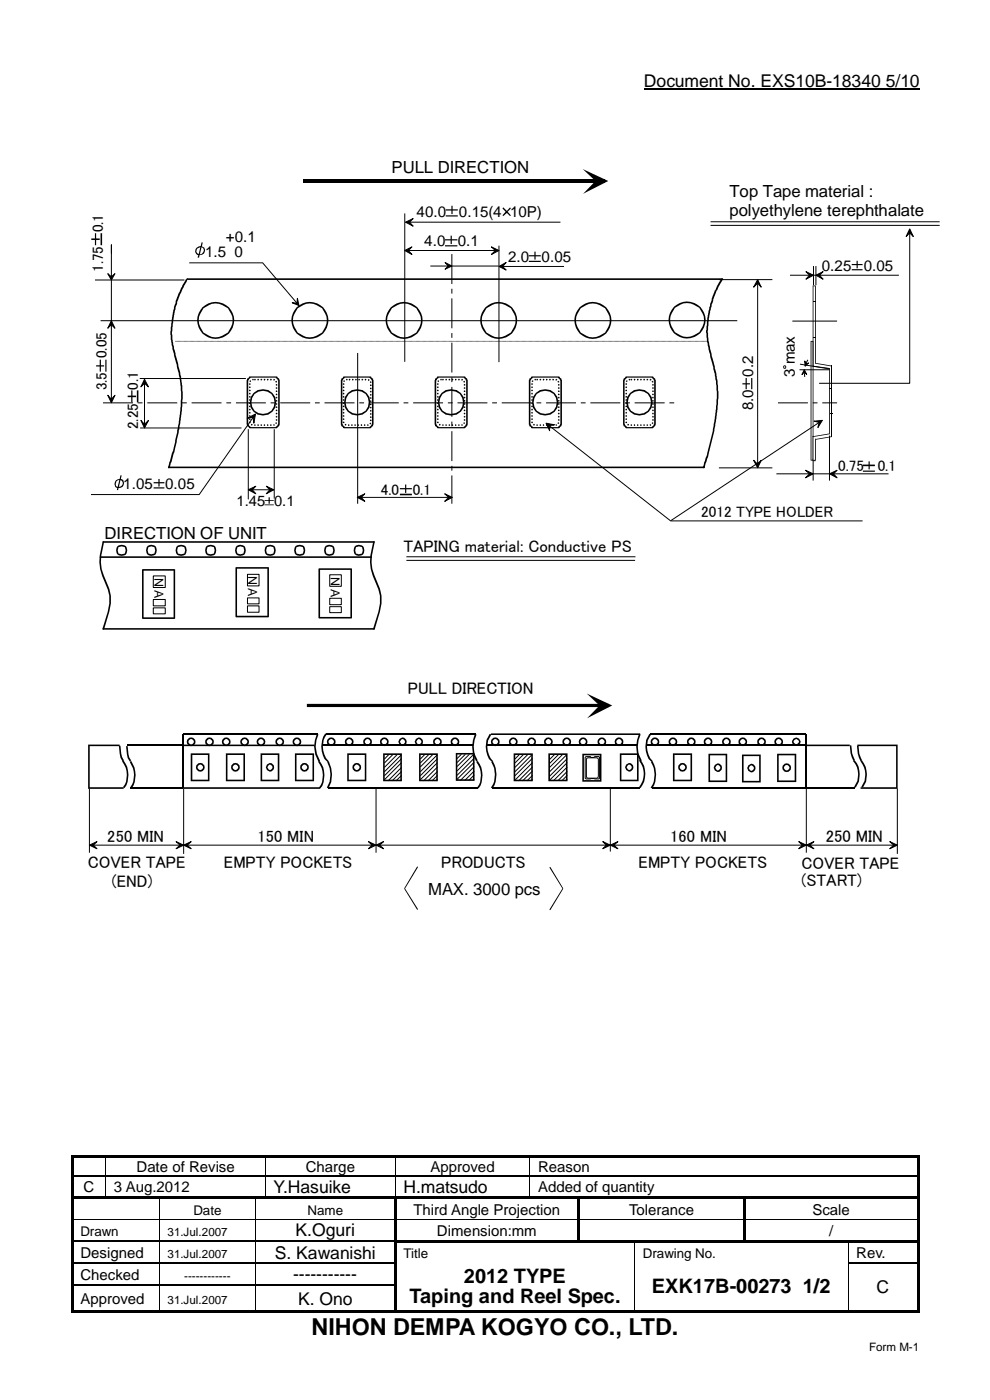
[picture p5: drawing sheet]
<svg xmlns="http://www.w3.org/2000/svg" width="210mm" height="297mm" viewBox="0 0 210 297" stroke-linecap="round" stroke-linejoin="round" font-family="sans-serif">
<defs><g id="words">
<text font-size="5" x="66.1" y="283.1">NIHON DEMPA KOGYO CO., LTD.</text>
<g font-size="4.2">
<text x="98.4" y="272.2">2012 TYPE</text>
<text x="138.3" y="274.4">EXK17B-00273 1/2</text>
<text x="86.8" y="276.5">Taping and Reel Spec.</text>
</g>
<g font-size="3.7">
<text x="136.6" y="18.5">Document No. EXS10B-18340</text>
<text x="187.9" y="18.5">5/10</text>
<text x="58" y="253.1">Y.Hasuike</text>
<text x="85.6" y="253.1">H.matsudo</text>
<text x="62.7" y="262.3">K.Oguri</text>
<text x="58.3" y="267.1">S. Kawanishi</text>
<text x="62.2" y="271.6">-----------</text>
<text x="186" y="274.4">C</text>
<text x="63.3" y="276.8">K. Ono</text>
</g>
<g font-size="3.5">
<text x="83.1" y="36.7">PULL DIRECTION</text>
<text x="154.8" y="41.8">Top Tape material :</text>
<text x="154.8" y="45.8">polyethylene terephthalate</text>
<text x="22.2" y="114.3">DIRECTION OF UNIT</text>
<text x="85.6" y="117.2">TAPING material: Conductive PS</text>
<text x="86.5" y="147.1">PULL DIRECTION</text>
<text x="22.8" y="178.6">250 MIN</text>
<text x="54.6" y="178.6">150 MIN</text>
<text x="142.2" y="178.6">160 MIN</text>
<text x="175.2" y="178.6">250 MIN</text>
<text x="18.6" y="184.2">COVER TAPE</text>
<text x="47.5" y="184.1">EMPTY POCKETS</text>
<text x="93.6" y="184.1">PRODUCTS</text>
<text x="135.5" y="184.1">EMPTY POCKETS</text>
<text x="170" y="184.4">COVER TAPE</text>
<text x="23.7" y="188.2">(END)</text>
<text x="90.8" y="189.9">MAX. 3000 pcs</text>
<text x="170" y="187.9">(START)</text>
</g>
<g font-size="3.2">
<text x="88.4" y="45.9">40.0</text>
<text x="97.4" y="45.9">0.15(4 10P)</text>
<text x="21.9" y="49.3" transform="rotate(-90 21.9 49.3)">0.1</text>
<text x="47.9" y="51.4">+0.1</text>
<text x="90" y="52.3">4.0</text>
<text x="97.1" y="52.3">0.1</text>
<text x="21.9" y="57.7" transform="rotate(-90 21.9 57.7)">1.75</text>
<text x="43.5" y="54.6">1.5 0</text>
<text x="107.8" y="55.7">2.0</text>
<text x="114.9" y="55.7">0.05</text>
<text x="174.3" y="57.4">0.25</text>
<text x="183.2" y="57.4">0.05</text>
<text x="22.7" y="76" transform="rotate(-90 22.7 76)">0.05</text>
<text x="22.7" y="82.8" transform="rotate(-90 22.7 82.8)">3.5</text>
<text x="29.3" y="82.7" transform="rotate(-90 29.3 82.7)">0.1</text>
<text x="159.8" y="79.9" transform="rotate(-90 159.8 79.9)">0.2</text>
<text x="168.6" y="79.9" transform="rotate(-90 168.6 79.9)">3 max</text>
<text x="159.8" y="87.1" transform="rotate(-90 159.8 87.1)">8.0</text>
<text x="29.3" y="91" transform="rotate(-90 29.3 91)">2.25</text>
<text x="177.8" y="100">0.75</text>
<text x="186.2" y="100">0.1</text>
<text x="26.2" y="103.7">1.05</text>
<text x="35" y="103.7">0.05</text>
<text x="80.8" y="105">4.0</text>
<text x="87.5" y="105">0.1</text>
<text x="148.8" y="109.7">2012 TYPE HOLDER</text>
<text x="29" y="248.6">Date of Revise</text>
<text x="64.9" y="248.6">Charge</text>
<text x="91.3" y="248.6">Approved</text>
<text x="114.2" y="248.6">Reason</text>
<text x="17.7" y="252.9">C</text>
<text x="24.2" y="252.9">3 Aug.2012</text>
<text x="87.7" y="257.8">Third Angle Projection</text>
<text x="114.2" y="252.9">Added of quantity</text>
<text x="133.5" y="257.8">Tolerance</text>
<text x="172.3" y="257.8">Scale</text>
<text x="92.7" y="262.2">Dimension:mm</text>
<text x="175.9" y="262.2">/</text>
<text x="17.1" y="267">Designed</text>
<text x="181.6" y="267">Rev.</text>
<text x="17.1" y="271.6">Checked</text>
<text x="17.1" y="276.7">Approved</text>
</g>
<text font-size="3.1" x="50.2" y="107.4">1.45 0.1</text>
<g font-size="2.8">
<text x="41" y="257.8">Date</text>
<text x="65.3" y="257.8">Name</text>
<text x="17.1" y="262.2">Drawn</text>
<text x="85.6" y="267">Title</text>
<text x="136.4" y="267">Drawing No.</text>
</g>
<g font-size="2.6">
<text x="32.8" y="122.6" transform="rotate(90 32.8 122.6)">N A</text>
<text x="52.7" y="122.2" transform="rotate(90 52.7 122.2)">N A</text>
<text x="70.2" y="122.3" transform="rotate(90 70.2 122.3)">N A</text>
</g>
<g font-size="2.5">
<text x="35.6" y="262.2">31.Jul.2007</text>
<text x="35.6" y="267">31.Jul.2007</text>
<text x="39.1" y="271.6">------------</text>
<text x="35.6" y="276.7">31.Jul.2007</text>
<text x="184.4" y="286.5">Form M-1</text>
</g>
</g></defs>
<path d="M136.6 19h58.5" fill="none" stroke="#000" stroke-width=".25"/>
<g fill="#000">
<path d="M15.1 245.1h.5v.6h-.5z" fill-rule="evenodd"/>
<path d="M15.1 245.1h.5v.5h-.5z" fill-rule="evenodd"/>
<path d="M15.1 245.7h.5v3.6h-.5z" fill-rule="evenodd"/>
<path d="M15.1 249.3h.5v.3h-.5z" fill-rule="evenodd"/>
<path d="M15.1 249.6h.5v4.3h-.5z" fill-rule="evenodd"/>
<path d="M15.1 253.9h.5v.5h-.5z" fill-rule="evenodd"/>
<path d="M15.1 254.4h.5v4.2h-.5z" fill-rule="evenodd"/>
<path d="M15.1 258.6h.5v.2h-.5z" fill-rule="evenodd"/>
<path d="M15.6 245.1h6.8v.5h-6.8z" fill-rule="evenodd"/>
<path d="M15.6 253.9h6.8v.5h-6.8z" fill-rule="evenodd"/>
<path d="M22.4 245.6l.1 .1z" fill-rule="evenodd"/>
<path d="M22.4 245.1h.5v.5h-.5z" fill-rule="evenodd"/>
<path d="M22.4 249.3h.3v.3h-.3z" fill-rule="evenodd"/>
<path d="M22.4 253.9h.5v.5h-.5z" fill-rule="evenodd"/>
<path d="M22.9 245.1h33.3v.5h-33.3z" fill-rule="evenodd"/>
<path d="M22.9 253.9h10.8v.5h-10.8z" fill-rule="evenodd"/>
<path d="M33.7 254.4h.2z" fill-rule="evenodd"/>
<path d="M33.7 253.9h.6v.5h-.6z" fill-rule="evenodd"/>
<path d="M33.7 258.6h.2v.2h-.2z" fill-rule="evenodd"/>
<path d="M34.3 253.9h19.8v.5h-19.8z" fill-rule="evenodd"/>
<path d="M54.1 254.4h.2z" fill-rule="evenodd"/>
<path d="M54.1 253.9h.5v.5h-.5z" fill-rule="evenodd"/>
<path d="M54.1 258.6h.2v.2h-.2z" fill-rule="evenodd"/>
<path d="M54.6 253.9h1.6v.5h-1.6z" fill-rule="evenodd"/>
<path d="M56.2 245.6l.2 .1z" fill-rule="evenodd"/>
<path d="M56.2 245.1h.5v.5h-.5z" fill-rule="evenodd"/>
<path d="M56.2 249.3h.4v.3h-.4z" fill-rule="evenodd"/>
<path d="M56.2 253.9h.5v.5h-.5z" fill-rule="evenodd"/>
<path d="M56.7 245.1h27.1v.5h-27.1z" fill-rule="evenodd"/>
<path d="M56.7 253.9h26.9v.5h-26.9z" fill-rule="evenodd"/>
<path d="M83.6 254.4h.5z" fill-rule="evenodd"/>
<path d="M83.6 253.9h.5v.5h-.5z" fill-rule="evenodd"/>
<path d="M83.6 254.4h.5v4.2h-.5z" fill-rule="evenodd"/>
<path d="M83.6 258.6h.5v.2h-.5z" fill-rule="evenodd"/>
<path d="M83.8 245.6l.1 .1z" fill-rule="evenodd"/>
<path d="M83.8 245.1h.5v.5h-.5z" fill-rule="evenodd"/>
<path d="M83.8 249.3h.3v.3h-.3z" fill-rule="evenodd"/>
<path d="M84.1 253.9h.5v.5h-.5z" fill-rule="evenodd"/>
<path d="M84.3 245.1h28v.5h-28z" fill-rule="evenodd"/>
<path d="M84.6 253.9h27.7v.5h-27.7z" fill-rule="evenodd"/>
<path d="M112.3 245.6l.2 .1z" fill-rule="evenodd"/>
<path d="M112.3 245.1h.5v.5h-.5z" fill-rule="evenodd"/>
<path d="M112.3 249.3h.4v.3h-.4z" fill-rule="evenodd"/>
<path d="M112.3 253.9h.5v.5h-.5z" fill-rule="evenodd"/>
<path d="M112.8 245.1h81.7v.5h-81.7z" fill-rule="evenodd"/>
<path d="M112.8 253.9h9.7v.5h-9.7z" fill-rule="evenodd"/>
<path d="M122.5 254.4h.5z" fill-rule="evenodd"/>
<path d="M122.5 253.9h.5v.5h-.5z" fill-rule="evenodd"/>
<path d="M122.5 254.4h.5v4.2h-.5z" fill-rule="evenodd"/>
<path d="M122.5 258.6h.5v.2h-.5z" fill-rule="evenodd"/>
<path d="M123 253.9h34.7v.5h-34.7z" fill-rule="evenodd"/>
<path d="M157.7 254.4h.5z" fill-rule="evenodd"/>
<path d="M157.7 253.9h.5v.5h-.5z" fill-rule="evenodd"/>
<path d="M157.7 254.4h.5v4.2h-.5z" fill-rule="evenodd"/>
<path d="M157.7 258.6h.5v.2h-.5z" fill-rule="evenodd"/>
<path d="M158.2 253.9h36.3v.5h-36.3z" fill-rule="evenodd"/>
<path d="M194.5 245.1h.5v.6h-.5z" fill-rule="evenodd"/>
<path d="M194.5 245.1h.5v.5h-.5z" fill-rule="evenodd"/>
<path d="M194.5 245.7h.5v3.6h-.5z" fill-rule="evenodd"/>
<path d="M194.5 249.3h.5v.3h-.5z" fill-rule="evenodd"/>
<path d="M194.5 249.6h.5v4.3h-.5z" fill-rule="evenodd"/>
<path d="M194.5 253.9h.5v.5h-.5z" fill-rule="evenodd"/>
<path d="M194.5 254.4h.5v4.2h-.5z" fill-rule="evenodd"/>
<path d="M194.5 258.6h.5v.2h-.5z" fill-rule="evenodd"/>
<path d="M15.1 258.8h.5v4.3h-.5z" fill-rule="evenodd"/>
<path d="M15.1 263.1h.5v.5h-.5z" fill-rule="evenodd"/>
<path d="M15.1 263.6h.5v4.3h-.5z" fill-rule="evenodd"/>
<path d="M15.1 267.9h.5v.3h-.5z" fill-rule="evenodd"/>
<path d="M15.1 268.2h.5v4.3h-.5z" fill-rule="evenodd"/>
<path d="M15.1 272.5h.5v.3h-.5z" fill-rule="evenodd"/>
<path d="M15.1 272.8h.5v5.2h-.5z" fill-rule="evenodd"/>
<path d="M15.1 278h.5v.5h-.5z" fill-rule="evenodd"/>
<path d="M15.1 278h.5v.5h-.5z" fill-rule="evenodd"/>
<path d="M15.6 278h18.1v.5h-18.1z" fill-rule="evenodd"/>
<path d="M33.7 263.4h.2v.2h-.2z" fill-rule="evenodd"/>
<path d="M33.7 263.1h.4v.3h-.4z" fill-rule="evenodd"/>
<path d="M33.7 267.9h.4v.3h-.4z" fill-rule="evenodd"/>
<path d="M33.7 272.5h.4v.3h-.4z" fill-rule="evenodd"/>
<path d="M33.7 278h.6v.5h-.6z" fill-rule="evenodd"/>
<path d="M34.3 278h19.8v.5h-19.8z" fill-rule="evenodd"/>
<path d="M54.1 263.4h.2v.2h-.2z" fill-rule="evenodd"/>
<path d="M54.1 263.1h.3v.3h-.3z" fill-rule="evenodd"/>
<path d="M54.1 267.9h.3v.3h-.3z" fill-rule="evenodd"/>
<path d="M54.1 272.5h.3v.3h-.3z" fill-rule="evenodd"/>
<path d="M54.1 278h.5v.5h-.5z" fill-rule="evenodd"/>
<path d="M54.6 278h29v.5h-29z" fill-rule="evenodd"/>
<path d="M83.6 258.8h.5v4.3h-.5z" fill-rule="evenodd"/>
<path d="M83.6 263.1h.5v.5h-.5z" fill-rule="evenodd"/>
<path d="M83.6 263.6h.5v4.3h-.5z" fill-rule="evenodd"/>
<path d="M83.6 267.9h.5v.3h-.5z" fill-rule="evenodd"/>
<path d="M83.6 268.2h.5v4.3h-.5z" fill-rule="evenodd"/>
<path d="M83.6 272.5h.5v.3h-.5z" fill-rule="evenodd"/>
<path d="M83.6 272.8h.5v5.2h-.5z" fill-rule="evenodd"/>
<path d="M83.6 278h.5v.5h-.5z" fill-rule="evenodd"/>
<path d="M84.1 263.1h38.4v.5h-38.4z" fill-rule="evenodd"/>
<path d="M84.1 278h50.5v.5h-50.5z" fill-rule="evenodd"/>
<path d="M122.5 258.8h.5v4.3h-.5z" fill-rule="evenodd"/>
<path d="M122.5 263.1h.5v.5h-.5z" fill-rule="evenodd"/>
<path d="M123 263.1h11.6v.5h-11.6z" fill-rule="evenodd"/>
<path d="M134.6 263.6h.1z" fill-rule="evenodd"/>
<path d="M134.6 263.1h.5v.5h-.5z" fill-rule="evenodd"/>
<path d="M134.6 267.9h.1v.3h-.1z" fill-rule="evenodd"/>
<path d="M134.6 272.5h.1v.3h-.1z" fill-rule="evenodd"/>
<path d="M134.6 278h.5v.5h-.5z" fill-rule="evenodd"/>
<path d="M135.1 263.1h22.6v.5h-22.6z" fill-rule="evenodd"/>
<path d="M135.1 278h44.7v.5h-44.7z" fill-rule="evenodd"/>
<path d="M157.7 258.8h.5v4.3h-.5z" fill-rule="evenodd"/>
<path d="M157.7 263.1h.5v.5h-.5z" fill-rule="evenodd"/>
<path d="M158.2 263.1h21.6v.5h-21.6z" fill-rule="evenodd"/>
<path d="M179.8 263.6h.2z" fill-rule="evenodd"/>
<path d="M179.8 263.1h.5v.5h-.5z" fill-rule="evenodd"/>
<path d="M179.8 267.9h.2v.3h-.2z" fill-rule="evenodd"/>
<path d="M179.8 272.5h.2v.3h-.2z" fill-rule="evenodd"/>
<path d="M179.8 278h.5v.5h-.5z" fill-rule="evenodd"/>
<path d="M180.3 263.1h14.2v.5h-14.2z" fill-rule="evenodd"/>
<path d="M180.3 278h14.2v.5h-14.2z" fill-rule="evenodd"/>
<path d="M194.5 258.8h.5v4.3h-.5z" fill-rule="evenodd"/>
<path d="M194.5 263.1h.5v.5h-.5z" fill-rule="evenodd"/>
<path d="M194.5 263.6h.5v4.3h-.5z" fill-rule="evenodd"/>
<path d="M194.5 267.9h.5v.3h-.5z" fill-rule="evenodd"/>
<path d="M194.5 268.2h.5v4.3h-.5z" fill-rule="evenodd"/>
<path d="M194.5 272.5h.5v.3h-.5z" fill-rule="evenodd"/>
<path d="M194.5 272.8h.5v5.2h-.5z" fill-rule="evenodd"/>
<path d="M194.5 278h.5v.5h-.5z" fill-rule="evenodd"/>
<path d="M194.5 278h.5v.5h-.5z" fill-rule="evenodd"/>
</g>
<g fill="none" stroke="#000" stroke-width=".21">
<path d="M15.6 258.7h18.1M22.4 245.7v3.6M22.4 249.6v4.3M33.8 254.4v4.2M33.8 258.8v4.3M33.9 258.7h20.2M54.2 254.4v4.2M54.2 258.8v4.3M54.3 258.7h29.3M56.3 245.7v3.6M56.3 249.6v4.3M83.8 245.7v3.6"/>
<path d="M83.8 249.6v4.3M84.1 258.7h38.4M112.4 245.7v3.6M112.4 249.6v4.3M123 258.7h34.7M158.2 258.7h36.3M33.8 263.6v4.3M33.8 268.2v4.3M33.8 272.8v5.2M54.2 263.6v4.3M54.2 268.2v4.3M54.2 272.8v5.2"/>
<path d="M134.6 263.6v4.3M134.6 268.2v4.3M134.6 272.8v5.2M179.9 263.6v4.3M179.9 268.2v4.3M179.9 272.8v5.2"/>
</g>
<g fill="none" stroke="#000" stroke-width=".34">
<path d="M15.6 249.4h6.8M22.7 249.4h33.5M56.6 249.4h27.2M84.1 249.4h28.2M112.7 249.4h81.8M15.6 263.3h18.1M15.6 268h18.1M15.6 272.7h18.1M34.1 263.3h20M34.1 268h20M34.1 272.7h20M54.4 263.3h29.2"/>
<path d="M54.4 268h29.2M54.4 272.7h29.2M180 268h14.5"/>
</g>
<path d="M21.2 118h57.6l.1 .3-57.7 .1zM21.8 114.8h57.6l.1 .3h-57.7zM21.8 114.8l.3 .1a11.4 11.4 0 0 0-.1 7.1 9.3 9.3 0 0 1 1.2 7.8l-1.1 3.7h-.4a19.4 19.4 0 0 0 1.5-7.1l-.3-1.4a11.7 11.7 0 0 1-1.2-10zM21.8 133.3h57.6l.1 .2-57.7 .1z" fill="#000"/>
<circle cx="32.1" cy="116.7" r=".95" fill="#fff"/>
<path d="M31.2 115.9a1.19 1.19 0 0 1 1.7 0 1.19 1.19 0 0 1 0 1.7 1.19 1.19 0 0 1-1.7 0l-.2-.8h.3l.2 .6 .6 .2 .7-.2 .1-.6-.1-.7-.7-.2a.66 .66 0 0 0-.8 .9h-.3z" fill="#000"/>
<circle cx="38.4" cy="116.7" r=".98" fill="#fff"/>
<path d="M37.6 115.8a1.21 1.21 0 0 1 1.8 .2 1.21 1.21 0 0 1-.3 1.7 1.21 1.21 0 0 1-1.8-.4l-.1-.5h.4l.1 .6 .7 .2 .7-.2 .2-.6-.2-.7-.7-.2-.7 .2-.1 .7h-.4z" fill="#000"/>
<circle cx="44.7" cy="116.7" r=".98" fill="#fff"/>
<path d="M43.8 115.9a1.21 1.21 0 0 1 1.8 0 1.21 1.21 0 0 1-.2 1.8 1.21 1.21 0 0 1-1.8-.4l-.1-.5h.3l.2 .6 .7 .2 .7-.2 .1-.6-.1-.7-.7-.2-.7 .2-.2 .7h-.3z" fill="#000"/>
<circle cx="51" cy="116.7" r=".95" fill="#fff"/>
<path d="M50.2 115.8a1.19 1.19 0 0 1 1.6 .2 1.19 1.19 0 0 1 0 1.6 1.19 1.19 0 0 1-1.7 0l-.2-.8h.3l.2 .6 .6 .2 .6-.2 .2-.6-.2-.7-.6-.2a.67 .67 0 0 0-.8 .9h-.3z" fill="#000"/>
<circle cx="57.3" cy="116.7" r=".98" fill="#fff"/>
<path d="M56.5 115.8a1.21 1.21 0 0 1 1.7 .2 1.21 1.21 0 0 1-.3 1.7 1.21 1.21 0 0 1-1.7-.4l-.1-.5h.4l.1 .6 .7 .2 .7-.2 .2-.6-.2-.7-.7-.2-.7 .2-.1 .7h-.4z" fill="#000"/>
<circle cx="63.5" cy="116.7" r=".98" fill="#fff"/>
<path d="M62.6 115.9a1.21 1.21 0 0 1 1.9 0 1.21 1.21 0 0 1-.3 1.8 1.21 1.21 0 0 1-1.7-.4l-.1-.5h.3l.2 .6 .7 .2 .7-.2 .1-.6-.1-.7-.7-.2-.7 .2-.2 .7h-.3z" fill="#000"/>
<circle cx="69.9" cy="116.7" r=".95" fill="#fff"/>
<path d="M69 115.9a1.19 1.19 0 0 1 1.7 0 1.19 1.19 0 0 1 0 1.7 1.19 1.19 0 0 1-1.7 0l-.3-.8h.4l.1 .6 .6 .2 .7-.2 .2-.6-.2-.7-.7-.2a.66 .66 0 0 0-.7 .9h-.4z" fill="#000"/>
<circle cx="25.8" cy="116.7" r=".98" fill="#fff"/>
<path d="M25 115.8a1.21 1.21 0 0 1 1.7 .2 1.21 1.21 0 0 1-.3 1.7 1.21 1.21 0 0 1-1.7-.4l-.1-.5h.4l.1 .6 .7 .2 .7-.2 .2-.6-.2-.7-.7-.2-.7 .2-.1 .7h-.4z" fill="#000"/>
<circle cx="76.1" cy="116.7" r=".95" fill="#fff"/>
<path d="M75.3 115.9a1.19 1.19 0 0 1 1.6 0 1.19 1.19 0 0 1 0 1.7 1.19 1.19 0 0 1-1.6 0l-.3-.8h.3l.2 .6 .6 .2 .7-.2 .2-.6-.2-.7-.7-.2a.66 .66 0 0 0-.8 .9h-.3z" fill="#000"/>
<path d="M30.3 120.9h6.7v10.2h-6.7z" fill-rule="evenodd" fill="#fff"/>
<path d="M79.2 114.9h.3a11.3 11.3 0 0 0-.1 7.1 9.4 9.4 0 0 1 1.2 7.8l-1.1 3.7h-.3a19.3 19.3 0 0 0 1.4-7.1l-.3-1.4a11.7 11.7 0 0 1-1.1-10.1zM30.1 120.8h7.1l-.1 10.5-.3-.3v-9.9h-6.3v9.9h6.3l.2 .3-6.9-.1z" fill="#000"/>
<path d="M50.1 120.5h6.8v10.3h-6.8z" fill-rule="evenodd" fill="#fff"/>
<path d="M49.9 120.4h7.2l-.1 10.6-.3-.4v-10h-6.4v10h6.4l.2 .4-7-.1z" fill="#000"/>
<path d="M52.5 121.8h2.5v2.5h-2.5z" fill="none" stroke="#000" stroke-width=".21"/>
<path d="M67.7 120.7h6.8v10.4h-6.8z" fill-rule="evenodd" fill="#fff"/>
<g fill="#000">
<path d="M64.3 38.1h64v.6h-64zM123.6 35.9l5.4 2.5-5.3 2.7 2.6-2.7-2.7-2.5 3.6 2.3 .1 .2-.2 .2 .4-.2zM39.6 59.1l113.7-.1 .1 .3-113.7 .1zM39.6 59l.3 .1v.2l-1 1.7a19.6 19.6 0 0 0-2.3 9.2l-.1 .7a23.1 23.1 0 0 0 1.2 5.8l.9 4.6a25.2 25.2 0 0 1-.1 6.5l-.6 3.9-.9 4.2-.9 3.2-.4 .2-.1-.2 1.1-3.6 .9-3.8 .7-4.6a22.6 22.6 0 0 0-.1-6.4l-1.1-4.7a17.4 17.4 0 0 1-.9-6.6 22.1 22.1 0 0 1 3.2-10.1zM153 59.1h.3l-.3 .8a20.8 20.8 0 0 0-2.6 7.6 20.3 20.3 0 0 0 .9 9.1 26.6 26.6 0 0 1 1.1 6.5l-.2 3.8-.6 4.5-1.4 5.6-.7 2.1-.3 .2-.1-.2 .9-2.6 1.2-5.1 .7-4.6a30.5 30.5 0 0 0-.3-7.4l-.4-1.7a29.7 29.7 0 0 1-1.4-7.6l.2-1.1a20.7 20.7 0 0 1 1-5.3l.6-2.1zM42.9 65.2a3.9 3.9 0 0 1 6.2 .7 3.9 3.9 0 0 1-2.3 5.8 3.9 3.9 0 0 1-5-3.8h.4a3.6 3.6 0 0 0 4.9 3.4 3.6 3.6 0 0 0 1.2-5.9 3.6 3.6 0 0 0-3.9-.8 3.6 3.6 0 0 0-2.2 3.3h-.4a4.3 4.3 0 0 1 1.1-2.7zM62.9 65.2a3.9 3.9 0 0 1 6.2 .7 3.9 3.9 0 0 1-2.3 5.8 3.9 3.9 0 0 1-5-3.8h.3a3.6 3.6 0 0 0 5 3.4 3.6 3.6 0 0 0 1.2-5.9 3.6 3.6 0 0 0-3.9-.8 3.6 3.6 0 0 0-2.3 3.3h-.3a4.3 4.3 0 0 1 1.1-2.7zM82.9 65.2a3.9 3.9 0 0 1 6.2 .7 3.9 3.9 0 0 1-2.3 5.8 3.9 3.9 0 0 1-5-3.8h.3a3.6 3.6 0 0 0 5 3.4 3.6 3.6 0 0 0 1.2-5.9 3.6 3.6 0 0 0-3.9-.8 3.6 3.6 0 0 0-2.3 3.3h-.3a4.2 4.2 0 0 1 1.1-2.7zM103 65.2a3.9 3.9 0 0 1 6.2 .7 3.9 3.9 0 0 1-2.4 5.8 3.9 3.9 0 0 1-4.9-3.8h.3a3.6 3.6 0 0 0 5 3.4 3.6 3.6 0 0 0 1.2-5.9 3.6 3.6 0 0 0-4-.8 3.6 3.6 0 0 0-2.2 3.3h-.3a4.2 4.2 0 0 1 1.1-2.7zM122.9 65.2a3.9 3.9 0 0 1 6.3 .7 3.9 3.9 0 0 1-2.4 5.8 3.9 3.9 0 0 1-5-3.8h.4a3.6 3.6 0 0 0 5 3.4 3.6 3.6 0 0 0 1.2-5.9 3.6 3.6 0 0 0-4-.8 3.6 3.6 0 0 0-2.2 3.3h-.4a4.3 4.3 0 0 1 1.1-2.7zM142.9 65.1a3.9 3.9 0 0 1 6.2 .8 3.9 3.9 0 0 1-2.3 5.8 3.9 3.9 0 0 1-5-3.9h.4a3.6 3.6 0 0 0 4.9 3.4 3.6 3.6 0 0 0 1.2-5.9 3.6 3.6 0 0 0-3.9-.8 3.6 3.6 0 0 0-2.2 3.3h-.4a4.3 4.3 0 0 1 1.1-2.7zM166.2 77.6h.5v.6h-.5l-.1-.4 .4 .3 .1-.3-.1-.1-.4 .1z"/>
<path d="M172 72.3h.6v25.4h-.6v-25.4l.1 .2v25h.3v-25zM172.4 77.6l3.6 .5v14h-.1v-13.8l-3.5-.5zM172.5 63.8h.5v.2h-.5zM172.5 71.5h.5v.2h-.5zM172.4 60.6h.7v16.6h-.2v-16.5h-.3v17h-.2zM35.6 99.1l113.8-.1 .1 .2-113.8 .1zM173 93.1l3.5-.5v.1l-3.5 .6zM175.9 82.4h.6v.2h-.6zM176 87.7h.5v.2h-.5zM67.6 120.6h7.1l-.1 10.6-.3-.3v-10h-6.4v10h6.4l.2 .3-6.9-.1z"/>
</g>
<g fill="none" stroke="#000" stroke-width=".21">
<path d="M40.1 55.8h15.6l7.7 9M85.9 45.3v31.5M85.9 53.1h19.9M86 47.1h32.9M91.3 56.4h14.5M95.9 53.9v6.3M105.8 52.1v24.7M105.8 56.5h13.9M21.3 68h135.1M37.2 72.4h113M75.9 74.9v32M95.9 61.3v1"/>
<path d="M95.9 63.3v6.3M95.9 70.7v1M95.9 72.7v6.3M168.1 68.1h9.5M169.7 77.3l6.3 1M170.6 78.4l.1 1.6M171.4 76.3l-.6 1.4M176.5 77.6v15M21.9 85.5h6.3M29.2 85.5h1M31.2 85.5h6.4M38.6 85.5h1"/>
<path d="M40.6 85.5h6.4M48 85.5h1M50.1 85.5h6.3M54.2 87.8l-11.9 17.1h-23M57.4 85.5h1M59.4 85.5h6.4M66.8 85.5h1M68.8 85.5h6.4M76.2 85.5h1M78.2 85.5h6.4M85.6 85.5h1M87.6 85.5h6.4"/>
<path d="M95 85.5h1M95.9 80v1.1M95.9 82.1v6.3M95.9 89.4v1.1M95.9 91.5v6.3M95.9 98.8v1M97 85.5h6.4M104.4 85.5h1M106.4 85.5h6.4M113.8 85.5h1M115.8 89.8l26.5 20.7h40.7M115.8 85.5h6.4"/>
<path d="M123.2 85.5h1M125.2 85.5h6.4M132.6 85.5h1M134.6 85.5h6.4M142 85.5h1M165 85.5h6.4M172.4 85.5h1M172.5 97.3v4.7M172.5 97.7h.5M172.6 92.7v5M174.4 85.5h3.2M174.4 89.2l-32.1 21.2"/>
<path d="M176 92.4v9.6M86.2 118.1h48.6M86.2 118.9h48.5M95.9 100.9v6M164.7 100.5h23.8M32.5 122.2h2.6v2.4h-2.6zM32.5 127.2h2.6v1.3h-2.6zM32.5 129h2.6v1.2h-2.6zM52.5 126.8h2.5v1.3h-2.5zM52.5 128.5h2.5v1.4h-2.5zM69.9 121.9h2.5v2.5h-2.5zM69.9 126.9h2.5v1.4h-2.5z"/>
<path d="M69.9 128.7h2.5v1.3h-2.5z"/>
</g>
<g fill="#000" stroke="#000" stroke-width=".21">
<path d="M85.9 53.1l1.5-.7-.8 .7 .8 .9z" fill-rule="evenodd"/>
<path d="M86 47.1l1.6-.7-.7 .7 .7 .9z" fill-rule="evenodd"/>
<path d="M94.4 55.7l1.5 .7-1.5 .7 .7-.7z" fill-rule="evenodd"/>
<path d="M104.2 52.4l1.6 .7-1.6 .9 .9-.9z" fill-rule="evenodd"/>
<path d="M105.8 56.5l1.6-.8-.8 .8 .8 .8z" fill-rule="evenodd"/>
<path d="M62 64.2l1 .1 .1-1 .3 1.5z" fill-rule="evenodd"/>
<path d="M170.6 78.4l.5 1.1-.5-.6-.5 .6z" fill-rule="evenodd"/>
<path d="M170.7 76.6l.3 .6 .6-.2-.8 .7z" fill-rule="evenodd"/>
<path d="M52.4 88.8l1.8-1-.3 2-.2-1.3z" fill-rule="evenodd"/>
<path d="M115.8 89.8l1.8 .3-1.1 .2 .1 1.1z" fill-rule="evenodd"/>
<path d="M170.9 99.8l1.6 .7-1.6 .9 .8-.9z" fill-rule="evenodd"/>
<path d="M172.7 89.4l1.7-.2-.9 1.5 .3-1.1z" fill-rule="evenodd"/>
<path d="M176 100.5l1.6-.7-.8 .7 .8 .9z" fill-rule="evenodd"/>
</g>
<g fill="#000">
<path d="M125.4 37.1l2.9 1.3-2.9 1.4 1.4-1.4z" fill-rule="evenodd"/>
<path d="M41.9 52.7l-.3 .7 .2 .3 .4 .2 .3-1.5zM42.7 51.4h.3l-.2 .9 .5 .2a1.05 1.05 0 0 1 0 1.2 1.05 1.05 0 0 1-1 .4l-.1 .5h-.3l.2-.5a1 1 0 0 1-.7-1.2 1 1 0 0 1 1.2-.7zM42.7 52.4l-.3 1.6a.8 .8 0 0 0 .8-.7 .8 .8 0 0 0-.5-.9z" fill-rule="evenodd"/>
<path d="M94.4 50.8h1.2v-.8h.2v.8h1.2v.2h-1.2v.8h-.2v-.8h-1.2zM94.4 52h2.6v.3h-2.6z" fill-rule="evenodd"/>
<path d="M94.6 44.4h1.2v-.7h.2v.7h1.1v.3h-1.1v.7h-.2v-.7h-1.2zM94.6 45.7h2.5v.2h-2.5z" fill-rule="evenodd"/>
<path d="M106.8 44l.7 .8 .7-.8 .2 .2-.7 .7 .7 .8-.2 .1-.7-.6-.7 .6-.2-.1 .7-.8-.7-.7z" fill-rule="evenodd"/>
<path d="M112.2 54.1h1.2v-.7h.2v.7h1.1v.3h-1.1v.7h-.2v-.7h-1.2zM112.2 55.3h2.5v.3h-2.5z" fill-rule="evenodd"/>
<path d="M180.7 56h1v-.7h.3v.7h1v.3h-1v.6h-.3v-.6h-1zM180.7 57.1h2.3v.3h-2.3z" fill-rule="evenodd"/>
<path d="M158.2 80.2h.2v1.1h.7v.3h-.7v1h-.2v-1h-.7v-.3h.7zM159.3 80.2h.3v2.4h-.3z" fill-rule="evenodd"/>
<path d="M183.1 98.6h1.1v-.7h.3v.7h1.1v.3h-1.1v.7h-.3v-.7h-1.1zM183.1 99.8h2.5v.3h-2.5z" fill-rule="evenodd"/>
<path d="M24.7 102.1a.78 .78 0 0 0 .3 1.2l.3-1.4zM25.6 100.8h.2l-.2 .8 .3 .1a1.04 1.04 0 0 1 .3 1.2 1.04 1.04 0 0 1-1.1 .7v.4h-.3l.1-.4-.2-.1a1.04 1.04 0 0 1-.3-1.2 1.04 1.04 0 0 1 1-.7zM25.6 101.9l-.4 1.4a.75 .75 0 0 0 .8-.6 .75 .75 0 0 0-.4-.8z" fill-rule="evenodd"/>
<path d="M32.6 102.3h1v-.7h.3v.7h1v.2h-1v.7h-.3v-.7h-1zM32.6 103.4h2.3v.2h-2.3z" fill-rule="evenodd"/>
<path d="M56.1 106.1h.9v-.6h.2v.6h.9v.2h-.9v.6h-.2v-.6h-.9zM56.1 107h2v.2h-2z" fill-rule="evenodd"/>
</g>
<path d="M172.5 92.6l.5 .5v4.5h-.5z" fill-rule="evenodd" fill="#fff"/>
<g fill="#000">
<path d="M52.4 80.4h.2l-.1-.1 .3-.4 .1 .1v-.1l.3 .2-.5 .5v-.1v9.7h.1l.4 .3-.1 .1h5.4l.4-.5 .1 .1v-9.7l-.1 .1-.4-.4 .1-.1h-5.5l-.1-.2h5.8v.1v-.1l.4 .4-.1 .1h.2v9.7l-.5 .8h-5.9v-.2l-.1 .1-.3-.4h.1h-.2zM72.8 79.9l.1 .1-.1-.1h.2l.1 .3-.4 .4-.1-.1v9.7h.2l.3 .3v.1h5.4l-.1-.1 .3-.3h.2v-9.7l-.1 .1-.4-.4 .1-.1h-5.4l-.1-.2h5.6v.1l.1-.1 .4 .4-.1 .1h.2v9.7l-.6 .8h-5.7v-.2l-.1 .1-.3-.4h.1h-.2l-.1-9.8zM92.7 79.9l.1 .1-.1-.1h.2l.1 .3-.4 .4-.1-.1v9.7l.1-.1 .4 .3v.2h5.5l-.1-.1 .3-.3h.2v-9.7l-.1 .1-.4-.4 .1-.1h-5.5l-.1-.2h5.7v.1l.1-.1 .4 .4-.1 .1h.1l.1 9.7-.6 .8h-5.8v-.2l-.1 .1-.3-.4h.1h-.2l-.1-9.8zM112.4 80.3v.1v-.1l.3-.4 .1 .1v-.1l.2 .2-.4 .5-.1-.1v9.7h.2l.3 .3v.1h5.5l-.1-.1 .4-.4 .1 .1v-9.7l-.1 .1-.4-.4 .1-.1h-5.5l-.1-.2h5.7v.1l.1-.1 .3 .4v.1h.1l.1 9.7-.6 .8h-5.8v-.2l-.1 .1-.3-.4h-.1l-.1-9.8zM132.2 80.4h.2l-.1-.1 .4-.4 .1 .1v-.1l.2 .2-.4 .5-.1-.1v9.7h.2l.3 .3-.1 .1h5.4v-.1l.4-.4 .1 .1v-9.7l-.1 .1-.4-.4v-.1h-5.4l-.1-.2h5.7v.1l.1-.1 .3 .4v.1h.1l.1 9.7-.6 .8h-5.7v-.2l-.1 .1-.4-.4h.1h-.2zM173 77l3.5 .6v.2l-3.5-.6zM52.8 81.4l.3-.1 .1 .3h-.3zM52.8 82.1l.3-.1 .1 .2-.3 .1zM52.8 82.7h.3l.1 .2-.3 .1zM52.9 83.3l.3 .1-.1 .3-.3-.1zM52.9 84l.3 .1-.1 .3-.3-.1zM52.9 84.7l.3 .1-.1 .2-.3-.1z"/>
<path d="M52.8 85.4h.3l.1 .2-.3 .1zM52.8 86.1l.3-.1 .1 .3-.3 .1zM52.9 86.7l.3 .1-.1 .3-.3-.1zM52.9 87.4l.3 .1-.1 .2-.3-.1zM52.9 88.1l.3 .1-.1 .2-.3-.1zM52.8 88.8l.3-.1 .1 .3-.3 .1zM52.8 89.5l.3-.1 .1 .4h-.3zM53.8 83.4a2.81 2.81 0 0 1 4.4 .5 2.81 2.81 0 0 1-1.6 4.1 2.81 2.81 0 0 1-3.6-2.6h.3a2.47 2.47 0 0 0 3.5 2.2 2.47 2.47 0 0 0 .7-4.1 2.47 2.47 0 0 0-4 .9l-.2 1h-.3l.2-1.1zM52.9 80.8l.4-.1v.3h-.2zM53.3 89.9l.3 .1-.1 .3-.2-.1zM53.5 80.5l.3-.1v.2l-.2 .1zM54 90l.3 .2-.1 .2-.3-.1z"/>
<path d="M54 80.4l.3 .1-.1 .2-.3-.1zM54.7 90l.2 .2v.2l-.3-.1zM54.7 80.4l.2 .1v.2l-.3-.1zM55.3 90.1l.2-.1v.4l-.2-.1zM55.3 80.5l.2-.1 .1 .2-.2 .1zM56 90.1l.2-.1v.4l-.2-.1zM56 80.5l.2-.1 .1 .2-.3 .1zM56.6 90.1l.3-.1v.4l-.3-.1zM56.6 80.5l.3-.1 .1 .2-.3 .1zM57.3 90.1l.3-.1v.4l-.3-.1zM57.3 80.5l.3-.1 .1 .2-.3 .1zM58 90h.2l.1 .2-.2 .2z"/>
<path d="M58 80.5l.2-.1 .1 .2-.3 .1zM58.4 89.7l.3-.1 .1 .2-.3 .1zM58.4 80.9l.3-.1 .1 .3h-.3zM58.5 89l.3-.1v.3l-.2 .1zM58.5 88.3l.3-.1v.3l-.2 .1zM58.5 87.6h.3v.2l-.2 .1zM58.5 87l.3-.1v.2l-.2 .1zM58.5 86.3l.3-.1v.3h-.2zM58.5 85.6l.3-.1v.3l-.2 .1zM58.5 84.9h.3v.2l-.2 .1zM58.5 84.3l.3-.1v.2l-.2 .1zM58.5 83.6l.3-.1v.3h-.2z"/>
<path d="M58.5 82.9l.3-.1v.3l-.2 .1zM58.5 82.2l.3-.1v.3l-.2 .1zM58.5 81.6l.3-.1v.2l-.2 .1zM72.7 81.4l.3-.1 .1 .3h-.3zM72.7 82.1l.3-.1 .1 .2-.3 .1zM72.7 82.7h.3l.1 .2-.3 .1zM72.8 83.3l.3 .1-.1 .3-.3-.1zM72.8 84l.3 .1-.1 .3-.3-.1zM72.8 84.7l.3 .1-.1 .2-.3-.1zM72.7 85.4h.3l.1 .2-.3 .1zM72.7 86.1l.3-.1 .1 .3-.3 .1zM72.8 86.7l.3 .1-.1 .3-.3-.1z"/>
<path d="M72.8 87.4l.3 .1-.1 .2-.3-.1zM72.8 88.1l.3 .1-.1 .2-.3-.1zM72.7 88.8l.3-.1 .1 .3-.3 .1zM72.7 89.5l.3-.1 .1 .4h-.3zM72.8 80.8l.3-.1v.3h-.1zM73.7 83.4a2.81 2.81 0 0 1 4.5 .5 2.81 2.81 0 0 1-1.6 4.1 2.81 2.81 0 0 1-3.6-2.6h.3a2.47 2.47 0 0 0 3.5 2.2 2.47 2.47 0 0 0 .7-4.1 2.47 2.47 0 0 0-4 .9l-.2 1h-.3l.1-1.1zM73.1 90l.3-.1 .1 .3-.3 .1zM73.5 80.4l.2 .1v.2l-.3-.1zM73.9 90h.2v.4l-.3-.1zM74 80.5l.2-.1 .1 .2-.2 .1zM74.6 90h.2v.4l-.3-.1zM74.7 80.5l.2-.1 .1 .2-.2 .1z"/>
<path d="M75.3 90h.1v.4l-.2-.1zM75.3 80.5l.3-.1 .1 .2-.3 .1zM75.9 90h.2v.4l-.2-.1zM76 80.5l.3-.1 .1 .2-.3 .1zM76.6 90h.2v.4l-.3-.1zM76.7 80.5l.3-.1v.2l-.2 .1zM77.3 90l.3 .2-.1 .2-.3-.1zM77.5 80.4l.2 .1-.1 .2-.2-.1zM78 90l.2 .2-.1 .2-.2-.1zM78.1 80.5h.3l-.1 .3-.2-.1zM78.4 89.8l.2-.1 .1 .2-.2 .1zM78.5 89.1l.2-.1 .1 .3h-.2z"/>
<path d="M78.6 88.3l.2 .1-.1 .3-.2-.1zM78.6 87.6l.2 .1-.1 .3-.2-.1zM78.6 87l.2 .1-.1 .2-.2-.1zM78.6 86.3l.2 .1-.1 .2-.2-.1zM78.5 85.7l.2-.1 .1 .3-.2 .1zM78.5 85l.2-.1 .1 .3-.2 .1zM78.6 84.3l.2 .1-.1 .2-.2-.1zM78.6 83.6l.2 .1-.1 .2-.2-.1zM78.6 82.9l.2 .1-.1 .2h-.2zM78.6 82.2l.2 .1-.1 .3-.2-.1zM78.6 81.6h.2l-.1 .3-.2-.1zM78.5 81l.1-.1 .2 .2-.3 .1z"/>
<path d="M92.7 81.4l.3-.1v.3h-.2zM92.7 82.1l.3-.1v.2l-.2 .1zM92.7 82.7h.3v.2l-.2 .1zM92.8 83.3l.2 .1v.3l-.3-.1zM92.8 84l.2 .1v.3l-.3-.1zM92.8 84.7l.2 .1v.2l-.3-.1zM92.7 85.4h.3v.2l-.2 .1zM92.7 86.1l.3-.1v.3l-.2 .1zM92.8 86.7l.2 .1v.3l-.3-.1zM92.8 87.4l.2 .1v.2l-.3-.1zM92.8 88.1l.2 .1v.2l-.3-.1zM92.7 88.8l.3-.1v.3l-.2 .1z"/>
<path d="M92.7 89.5l.3-.1v.4h-.2zM93.7 83.3a2.86 2.86 0 0 1 4.5 .6 2.86 2.86 0 0 1-1.7 4.2 2.86 2.86 0 0 1-3.6-2.7h.3a2.51 2.51 0 0 0 3.5 2.3 2.51 2.51 0 0 0 .8-4.1 2.51 2.51 0 0 0-4.1 .8l-.2 1h-.3a2.38 2.38 0 0 1 .8-2.1zM92.8 80.8l.3-.1v.3h-.1zM93.2 89.9l.3 .1-.1 .3-.3-.1zM93.5 80.4l.2 .1-.1 .2-.2-.1zM93.9 90h.2v.4l-.3-.1zM93.9 80.4l.2 .1v.2l-.3-.1zM94.6 90h.1v.4l-.2-.1zM94.6 80.4l.2 .1-.1 .2-.2-.1zM95.2 90h.2v.4l-.2-.1zM95.2 80.4l.3 .1-.1 .2-.2-.1zM95.9 90l.3 .2-.1 .2-.3-.1z"/>
<path d="M95.9 80.4l.3 .1-.1 .2-.3-.1zM96.6 90l.3 .2-.1 .2-.3-.1zM96.6 80.4l.3 .1-.1 .2-.3-.1zM97.3 90l.2 .2-.1 .2-.2-.1zM97.3 80.4l.2 .1-.1 .2-.2-.1zM97.9 90h.2a.18 .18 0 0 1 0 .3 .18 .18 0 0 1-.2 0zM97.9 80.5l.1-.1 .2 .2-.3 .1zM98.4 89.6l.2 .1-.1 .2-.2-.1zM98.3 80.9l.2-.1 .1 .3h-.2zM98.4 89l.2-.1 .1 .3-.2 .1zM98.4 88.3l.2-.1 .1 .3-.2 .1zM98.4 87.6h.2l.1 .2-.2 .1z"/>
<path d="M98.4 87l.2-.1 .1 .2-.2 .1zM98.4 86.3l.2-.1 .1 .3h-.2zM98.4 85.6l.2-.1 .1 .3-.2 .1zM98.4 84.9h.2l.1 .2-.2 .1zM98.4 84.3l.2-.1 .1 .2-.2 .1zM98.4 83.6l.2-.1 .1 .3h-.2zM98.4 82.9l.2-.1 .1 .3-.2 .1zM98.4 82.2l.2-.1 .1 .3-.2 .1zM98.4 81.6l.2-.1 .1 .2-.2 .1zM112.7 81.4l.3-.1v.3h-.2zM112.7 82.1l.3-.1v.2l-.2 .1zM112.8 82.7h.2v.3l-.3-.1z"/>
<path d="M112.8 83.3l.2 .1v.3l-.3-.1zM112.8 84l.2 .1v.3l-.3-.1zM112.8 84.7l.2 .1v.2l-.3-.1zM112.7 85.4h.3v.2l-.2 .1zM112.7 86.1l.3-.1v.3l-.2 .1zM112.8 86.7l.2 .1v.3l-.3-.1zM112.8 87.4l.2 .1v.2l-.3-.1zM112.8 88.1l.2 .1v.2l-.3-.1zM112.8 88.7l.2 .1v.3l-.3-.1zM112.7 89.5l.3-.1v.4h-.2zM113.6 83.4a2.81 2.81 0 0 1 4.5 .5 2.81 2.81 0 0 1-1.7 4.1 2.81 2.81 0 0 1-3.5-2.6h.3a2.47 2.47 0 0 0 3.4 2.2 2.47 2.47 0 0 0 .8-4 2.47 2.47 0 0 0-4 .8l-.2 1h-.3l.1-1.1zM112.8 80.8l.3-.1v.3h-.1z"/>
<path d="M113.2 89.9l.3 .1-.1 .3-.3-.1zM113.5 80.4l.2 .1-.1 .2-.2-.1zM113.9 90h.1v.4l-.2-.1zM113.9 80.4l.2 .1-.1 .2-.2-.1zM114.6 90l.2 .2-.1 .2-.2-.1zM114.6 80.4l.2 .1-.1 .2-.2-.1zM115.2 90l.3 .2-.1 .2-.2-.1zM115.2 80.4l.3 .1-.1 .2-.2-.1zM115.9 90l.3 .2-.1 .2-.3-.1zM115.9 80.4l.3 .1-.1 .2-.3-.1zM116.5 90.1l.3-.1v.4l-.3-.1zM116.5 80.5l.3-.1v.2l-.2 .1z"/>
<path d="M117.2 90.1l.2-.1v.4l-.2-.1zM117.2 80.5l.2-.1 .1 .2-.2 .1zM117.9 90h.2a.18 .18 0 0 1 0 .3 .18 .18 0 0 1-.2 0zM117.9 80.5l.1-.1 .2 .2-.3 .1zM118.3 89.7l.2-.1 .1 .2-.2 .1zM118.3 80.9l.2-.1 .1 .3h-.2zM118.4 89l.2-.1 .1 .3-.2 .1zM118.4 88.3l.2-.1 .1 .3-.2 .1zM118.4 87.6h.2l.1 .2-.2 .1zM118.4 87l.2-.1 .1 .2-.2 .1zM118.4 86.3l.2-.1 .1 .3h-.2zM118.4 85.6l.2-.1 .1 .3-.2 .1z"/>
<path d="M118.4 84.9h.2l.1 .2-.2 .1zM118.4 84.3l.2-.1 .1 .2-.2 .1zM118.4 83.6l.2-.1 .1 .3h-.2zM118.4 82.9l.2-.1 .1 .3-.2 .1zM118.4 82.2l.2-.1 .1 .3-.2 .1zM118.4 81.6l.2-.1 .1 .2-.2 .1zM132.7 81.4l.2-.1 .1 .3h-.2zM132.7 82.1l.2-.1 .1 .2-.2 .1zM132.8 82.7h.2l-.1 .3-.2-.1zM132.8 83.3l.2 .1-.1 .3-.2-.1zM132.8 84l.2 .1-.1 .3-.2-.1zM132.8 84.7l.2 .1-.1 .2-.2-.1z"/>
<path d="M132.7 85.4h.2l.1 .2-.2 .1zM132.7 86.1l.2-.1 .1 .3-.2 .1zM132.8 86.7l.2 .1-.1 .3-.2-.1zM132.8 87.4l.2 .1-.1 .2-.2-.1zM132.8 88.1l.2 .1-.1 .2-.2-.1zM132.8 88.7l.2 .1-.1 .3-.2-.1zM132.7 89.5l.2-.1 .1 .4h-.2zM133.6 83.4a2.81 2.81 0 0 1 4.4 .5 2.81 2.81 0 0 1-1.6 4.1 2.81 2.81 0 0 1-3.6-2.6h.4a2.47 2.47 0 0 0 3.4 2.2 2.47 2.47 0 0 0 .8-4 2.47 2.47 0 0 0-4 .8l-.2 1h-.4l.2-1.1zM132.8 80.8l.3-.1v.3h-.2zM133.2 89.9l.2 .1v.3l-.3-.1zM133.4 80.4l.3 .1-.1 .2-.2-.1zM133.9 90l.2 .2-.1 .2-.2-.1z"/>
<path d="M133.9 80.4l.2 .1-.1 .2-.2-.1zM134.5 90l.3 .2-.1 .2-.2-.1zM134.5 80.4l.3 .1-.1 .2-.2-.1zM135.1 90.1l.3-.1v.4l-.3-.1zM135.1 80.5l.3-.1 .1 .2-.3 .1zM135.8 90.1l.3-.1v.4l-.3-.1zM135.8 80.5l.3-.1v.2l-.2 .1zM136.5 90.1l.2-.1v.4l-.2-.1zM136.5 80.5l.2-.1 .1 .2-.2 .1zM137.2 90.1l.2-.1v.4l-.2-.1zM137.2 80.5l.2-.1 .1 .2-.3 .1zM137.8 90h.3a.18 .18 0 0 1 0 .3 .18 .18 0 0 1-.3 0z"/>
<path d="M137.8 80.5l.2-.1 .2 .2-.4 .1zM138.3 89.7l.2-.1 .1 .2-.3 .1zM138.3 80.9l.2-.1 .1 .3h-.3zM138.3 89l.3-.1 .1 .3-.3 .1zM138.3 88.3l.3-.1 .1 .3-.3 .1zM138.3 87.6h.3l.1 .2-.3 .1zM138.3 87l.3-.1 .1 .2-.3 .1zM138.3 86.3l.3-.1 .1 .3h-.3zM138.3 85.6l.3-.1 .1 .3-.3 .1zM138.3 84.9h.3l.1 .2-.3 .1zM138.3 84.3l.3-.1 .1 .2-.3 .1zM138.3 83.6l.3-.1 .1 .3h-.3z"/>
<path d="M138.3 82.9l.3-.1 .1 .3-.3 .1zM138.3 82.2l.3-.1 .1 .3-.3 .1zM138.3 81.6l.3-.1 .1 .2-.3 .1zM172.4 92.6l3.5-.6v.1l-3.5 .6zM172.4 92.5h.2v5h.3v-4.4h.2v4.6h-.7zM18.7 158h6.7v.3h-6.4v8.7h7.2v.4h-7.5zM39.7 156.9l.4-.4h.9l.4 .4v.9l-.4 .4h-.9l-.4-.4-.1-.4h.4l.3 .5 .2 .1 .6-.4v-.5l-.6-.3-.5 .3v.3h-.4zM40.5 159.8h3.9v5.9h-3.9v-5.9l.3 .4v5.2h3.3v-5.2h-3.3zM43.6 156.9l.4-.4h.9l.4 .4v.9l-.4 .4h-.9l-.4-.4-.1-.4h.3l.4 .5 .2 .1 .3-.1 .3-.5-.1-.3-.5-.3-.2 .1-.4 .5h-.3zM47.6 156.5h.8l.4 .4v.9l-.4 .4h-.8l-.5-.4v-.4h.3l.3 .5 .3 .1 .2-.1 .4-.5-.1-.3-.5-.3-.3 .1-.3 .5h-.3v-.5zM47.9 159.8h4.1v5.9h-4.1v-5.9l.3 .4v5.2h3.4v-5.2h-3.4zM51 156.9l.5-.4h.8l.4 .4v.9l-.4 .4h-.8l-.5-.4v-.4h.3l.3 .5 .3 .1 .3-.1 .3-.5-.3-.5-.3-.1-.5 .3-.1 .3h-.3z"/>
<path d="M54.5 156.9l.4-.4h.9l.4 .4v.9l-.4 .4h-.9l-.4-.4-.1-.4h.4l.3 .5 .3 .1 .5-.4v-.5l-.5-.3-.5 .3-.1 .3h-.4zM55.3 159.8h4v5.9h-4v-5.9l.3 .4v5.2h3.3v-5.2h-3.3zM58.5 156.9l.4-.4h.9l.4 .4v.9l-.4 .4h-.9l-.4-.4-.1-.4h.4l.3 .5 .2 .1 .6-.4v-.5l-.6-.3-.5 .3v.3h-.4zM62.1 156.9l.5-.4h.8l.4 .4v.9l-.4 .4h-.8l-.5-.4v-.4h.3l.3 .5 .3 .1 .2-.1 .4-.5-.4-.5-.2-.1-.5 .3-.1 .3h-.3zM62.6 159.8h4v5.9h-4v-5.9l.3 .4v5.2h3.4v-5.2h-3.4zM65.1 149.3h64v.7h-64zM69.4 156.9l.4-.4h.9l.4 .4v.9l-.4 .4h-.9l-.4-.4-.1-.4h.4l.3 .5 .3 .1 .5-.4v-.5l-.5-.3-.5 .3-.1 .3h-.4zM73.2 156.9l.5-.4h.8l.4 .4v.9l-.4 .4h-.8l-.5-.4-.1-.4h.4l.3 .5 .3 .1 .2-.1 .4-.5-.4-.5-.2-.1-.5 .3-.1 .3h-.4zM73.7 159.8h4v5.9h-4v-5.9l.3 .4v5.2h3.4v-5.2h-3.4zM77.1 156.9l.5-.4h.8l.4 .4v.9l-.4 .4h-.8l-.5-.4-.1-.4h.4l.3 .5 .3 .1 .5-.4v-.5l-.5-.3-.5 .3-.1 .3h-.4zM81.1 156.5h.9l.4 .4v.9l-.4 .4h-.9l-.4-.4-.1-.4h.3l.1 .2 .5 .4 .5-.4v-.5l-.5-.3-.5 .3-.1 .3h-.3l.1-.5zM84.8 156.8l.5-.4 .5 .1 .4 .4v.9l-.4 .4-.5 .1-.5-.3-.3-.6h.3l.5 .6 .6-.4v-.5l-.6-.3-.5 .6h-.3z"/>
<path d="M88.2 156.8l.6-.4 .4 .1 .5 .4v.9l-.5 .4-.4 .1-.6-.3-.2-.6h.3l.5 .6 .5-.4v-.5l-.5-.3-.5 .6h-.3zM91.9 156.9l.5-.4h.8l.4 .4v.9l-.4 .4h-.8l-.5-.4v-.4h.3l.1 .2 .5 .4 .2-.1 .4-.5-.1-.3-.5-.3-.5 .3-.1 .3h-.3zM95.7 156.9l.4-.4h.8l.5 .4v.9l-.5 .4h-.8l-.4-.4-.1-.4h.3l.4 .5 .2 .1 .3-.1 .3-.5-.1-.3-.5-.3-.5 .3-.1 .3h-.3zM104.2 156.9l.4-.4h.9l.4 .4v.9l-.4 .4h-.9l-.4-.4-.1-.4h.4l.1 .2 .5 .4 .5-.4v-.5l-.5-.3-.5 .3-.1 .3h-.4zM108.5 156.5h.8l.4 .4v.9l-.4 .4h-.8l-.5-.4v-.4h.3l.3 .5 .3 .1 .5-.4v-.5l-.5-.3-.5 .3-.1 .3h-.3v-.5zM111.9 156.9l.5-.4h.8l.4 .4v.9l-.4 .4h-.8l-.5-.4-.1-.4h.4l.3 .5 .3 .1 .2-.1 .4-.5-.4-.5-.2-.1-.3 .1-.3 .5h-.4zM115.5 156.9l.4-.4h.9l.4 .4v.9l-.4 .4h-.9l-.4-.4-.1-.4h.3l.4 .5 .2 .1 .3-.1 .3-.5-.1-.3-.5-.3-.2 .1-.4 .5h-.3zM119.4 156.9l.4-.4h.9l.4 .4v.9l-.4 .4h-.9l-.4-.4-.1-.4h.3l.4 .5 .2 .1 .3-.1 .3-.5-.3-.5-.3-.1-.5 .3-.1 .3h-.3zM122.9 156.9l.4-.4h.8l.4 .4v.9l-.4 .4h-.8l-.4-.4-.1-.4h.3l.3 .5 .3 .1 .5-.4v-.5l-.5-.3-.5 .3-.1 .3h-.3zM126.8 156.9l.5-.4h.8l.4 .4v.9l-.4 .4h-.8l-.5-.4-.1-.4h.4l.1 .2 .5 .4 .5-.4v-.5l-.5-.3-.5 .3-.1 .3h-.4zM124.5 147.1l5.4 2.6-5.4 2.7 2.7-2.7-2.7-2.6 3.5 2.4 .2 .2-.3 .1 .5-.1zM130.5 156.9l.4-.4h.8l.5 .4v.9l-.5 .4h-.8l-.4-.4-.1-.4h.3l.4 .5 .2 .1 .3-.1 .3-.5-.3-.5-.3-.1-.2 .1-.4 .5h-.3z"/>
<path d="M135.6 155.7l.3 .1a5.7 5.7 0 0 0 .2 5.5l-.3 .2a6.3 6.3 0 0 1-.2-5.8zM138.1 156.9l.4-.4h.9l.4 .4v.9l-.4 .4h-.9l-.4-.4-.1-.4h.3l.4 .5 .2 .1 .3-.1 .3-.5v-.3l-.6-.3-.2 .1-.4 .5h-.3zM141.9 156.9l.4-.4h.9l.4 .4v.9l-.4 .4h-.9l-.4-.4-.1-.4h.4l.3 .5 .3 .1 .5-.4v-.5l-.5-.3-.6 .3v.3h-.4zM145.8 156.9l.4-.4h.9l.4 .4v.9l-.4 .4h-.9l-.4-.4-.1-.4h.4l.3 .5 .3 .1 .2-.1 .3-.5v-.3l-.5-.3-.6 .3v.3h-.4zM149.4 156.9l.4-.4h.8l.5 .4v.9l-.5 .4h-.8l-.4-.4-.1-.4h.3l.4 .5 .2 .1 .3-.1 .3-.5-.1-.3-.5-.3-.5 .3-.1 .3h-.3zM153.3 156.9l.4-.4h.8l.4 .4v.9l-.4 .4h-.8l-.4-.4-.1-.4h.3l.1 .2 .5 .4 .5-.4v-.5l-.5-.3-.5 .3-.1 .3h-.3zM156.7 156.9l.4-.4h.9l.4 .4v.9l-.4 .4h-.9l-.4-.4-.1-.4h.4l.3 .5 .3 .1 .2-.1 .4-.5-.1-.3-.5-.3-.3 .1-.3 .5h-.4zM160.7 156.9l.4-.4h.9l.4 .4v.9l-.4 .4h-.9l-.4-.4-.1-.4h.4v.2l.5 .4 .3-.1 .3-.5v-.3l-.6-.3-.5 .3v.3h-.4zM164.3 156.9l.5-.4h.8l.4 .4v.9l-.4 .4h-.8l-.5-.4v-.4h.3l.1 .2 .5 .4 .5-.4v-.5l-.5-.3-.5 .3-.1 .3h-.3zM168.3 156.7l.6-.3 .6 .3 .3 .6v.4l-.5 .4h-.8l-.4-.4-.1-.4h.3l.1 .2 .5 .4 .5-.4 .1-.2-.6-.5-.6 .5h-.3zM181.9 158h8.5v9.4h-7.8v-.4h7.5v-8.7h-8.2zM25.2 158.2h.4l.1 1.7 .6 1.4-.3 .2-.4-.7z"/>
<path d="M25.9 161.5l.3-.2a5.1 5.1 0 0 1 .2 5.9l-.3-.2a4.5 4.5 0 0 0-.2-5.5zM26.7 158.3h.4l.3 2.4 .4 .6-.3 .2-.4-.7zM27.5 161.6l.3-.2a5.2 5.2 0 0 1 .1 5.9l-.3-.2a4.7 4.7 0 0 0-.1-5.5zM41.6 162.4l.5-.5h.8l.4 .5v.8l-.4 .4h-.8l-.5-.4v-.4h.3l.1 .2 .5 .4 .5-.4v-.5l-.5-.3-.5 .3-.1 .3h-.3zM49.1 162.4l.4-.5h.9l.4 .5v.8l-.4 .4h-.9l-.4-.4-.1-.4h.4l.3 .5 .2 .1 .6-.4v-.2v-.3l-.6-.3-.5 .3v.3h-.4zM56.6 162.2l.6-.3h.5l.4 .5v.8l-.4 .4-.5 .1-.6-.3-.2-.6h.3l.5 .6 .3-.1 .3-.5-.1-.3-.5-.3-.5 .6h-.3zM63.7 162.4l.5-.5h.8l.4 .5v.8l-.4 .4h-.8l-.5-.4v-.4h.3l.1 .2 .5 .4 .5-.4 .1-.2-.1-.3-.5-.3-.5 .3-.1 .3h-.3zM67.2 155.7l.4 .1a5.6 5.6 0 0 0 .3 5.6l-.3 .2a6.2 6.2 0 0 1-.4-5.9zM67.5 161.6l.3-.2a5.1 5.1 0 0 1 .2 5.9l-.4-.2a4.5 4.5 0 0 0-.1-5.5zM69.4 161.7l.4-.2a6.1 6.1 0 0 1-.1 5.8l-.4-.2a5.5 5.5 0 0 0 .1-5.4zM69 155.6l.3 .2a4.5 4.5 0 0 0 .5 5.7l-.3 .2a4.2 4.2 0 0 1-1.4-3.3l.2-1.4zM74.8 162.4l.5-.5h.8l.4 .5v.8l-.4 .4h-.8l-.5-.4v-.4h.3l.1 .2 .5 .4 .5-.4 .1-.2-.1-.3-.5-.3-.5 .3-.1 .3h-.3z"/>
<path d="M100.7 155.7l.4 .1a5.7 5.7 0 0 0 .2 5.5l-.3 .2a6.4 6.4 0 0 1-.3-5.8zM101 161.6l.3-.2a5.1 5.1 0 0 1 .2 5.9l-.3-.2a4.5 4.5 0 0 0-.2-5.5zM104.2 161.7l.4-.2a5.5 5.5 0 0 1-.1 5.8l-.4-.2a5 5 0 0 0 .1-5.4zM103.9 155.7l.3 .1a4.4 4.4 0 0 0 .4 5.7l-.2 .2a4.2 4.2 0 0 1-1.4-3.3l.2-1.5zM135.6 161.3l.3-.1a5 5 0 0 1 0 6l-.3-.2a4.5 4.5 0 0 0 0-5.7zM138.1 161.7l.3-.2a5.6 5.6 0 0 1-.1 5.8l-.3-.2a5 5 0 0 0 .1-5.4zM137.8 155.7l.3 .1a4.4 4.4 0 0 0 .4 5.7l-.2 .2a4.3 4.3 0 0 1-1.4-3.3l.2-1.5zM180.3 158.1h.3l.2 1.7 .6 1.5-.4 .1-.6-1.6zM180.9 161.4l.4-.1a4.9 4.9 0 0 1 .2 5.8l-.3-.2a4.4 4.4 0 0 0-.3-5.5zM181.8 158.2h.3l.2 1.7 .6 1.4-.3 .2-.6-1.6zM182.6 161.5l.3-.2a5 5 0 0 1 .2 5.8l-.4-.2a4.5 4.5 0 0 0-.1-5.4z"/>
</g>
<g fill="none" stroke="#000" stroke-width=".21">
<path d="M20.2 59.4h18.9M23.6 53.7v-1.7v33.5M150.7 47h48.6M150.7 47.8h48.6M152.5 59.3h11.4M160.7 59.3v40M167.6 58.4h23.1M172.6 56.4v4.1M173.1 56.4v4.1M193 48.6v32.7h-19.2M169.6 78.4h6.4M29.6 80.3h22.6"/>
<path d="M29.7 90.8h21.5M30.7 80.5v10.3M52.7 91.1v14.8M58.2 91.1v14.7M152.5 99.3h11.4M52.7 103.9h5.4M75.8 105.5h20.1M19 167.3v13.6M19 179.3h171.4M39 167.3v13.9M79.8 167.3v13.6M129.5 167.3v13.4"/>
<path d="M171.1 167.3v13.6M190.4 167.3v13.9"/>
</g>
<g fill="#000" stroke="#000" stroke-width=".21">
<path d="M22.9 58.1l.7 .6 .8-.6-.8 1.3z" fill-rule="evenodd"/>
<path d="M171 57.6l1.6 .8-1.6 .8 .7-.8z" fill-rule="evenodd"/>
<path d="M173.1 58.4l1.5-.8-.8 .8 .8 .8z" fill-rule="evenodd"/>
<path d="M193 48.6l.7 1.6-.7-.8-.8 .8z" fill-rule="evenodd"/>
<path d="M23.6 68l.8 1.6-.8-.7-.7 .7z" fill-rule="evenodd"/>
<path d="M160.7 59.3l.8 1.6-.8-.8-.8 .8z" fill-rule="evenodd"/>
<path d="M22.9 83.9l.7 .8 .8-.8-.8 1.6z" fill-rule="evenodd"/>
<path d="M30.7 80.5l.8 1.6-.8-.8-.8 .8z" fill-rule="evenodd"/>
<path d="M29.9 89.2l.8 .8 .8-.8-.8 1.6z" fill-rule="evenodd"/>
<path d="M159.9 97.7l.8 .8 .8-.8-.8 1.6z" fill-rule="evenodd"/>
<path d="M52.7 103.9l1.6-.8-.8 .8 .8 .9z" fill-rule="evenodd"/>
<path d="M56.5 103.1l1.6 .8-1.6 .9 .7-.9z" fill-rule="evenodd"/>
<path d="M75.8 105.5l1.6-.7-.8 .7 .8 .9z" fill-rule="evenodd"/>
<path d="M94.3 104.8l1.6 .7-1.6 .9 .9-.9z" fill-rule="evenodd"/>
<path d="M19 179.3l1.6-.8-.8 .8 .8 .8z" fill-rule="evenodd"/>
<path d="M37.3 178.5l1.7 .8-1.7 .8 .9-.8z" fill-rule="evenodd"/>
<path d="M39 179.3l1.6-.8-.9 .8 .9 .8z" fill-rule="evenodd"/>
<path d="M78.2 178.5l1.6 .8-1.6 .8 .7-.8z" fill-rule="evenodd"/>
<path d="M79.8 179.3l1.6-.8-.9 .8 .9 .8z" fill-rule="evenodd"/>
<path d="M127.9 178.5l1.6 .8-1.6 .8 .7-.8z" fill-rule="evenodd"/>
<path d="M129.5 179.3l1.6-.8-.9 .8 .9 .8z" fill-rule="evenodd"/>
<path d="M169.4 178.5l1.7 .8-1.7 .8 .8-.8z" fill-rule="evenodd"/>
<path d="M171.1 179.3l1.6-.8-.9 .8 .9 .8z" fill-rule="evenodd"/>
<path d="M188.7 178.5l1.7 .8-1.7 .8 .9-.8z" fill-rule="evenodd"/>
</g>
<g fill="#000">
<path d="M20.1 49.5h.3v1.1h.8v.3h-.8v1.1h-.3v-1.1h-.7v-.3h.7zM21.3 49.5h.4v2.5h-.4z" fill-rule="evenodd"/>
<path d="M21.2 76.3h.2v1.2h.7v.3h-.7v1h-.2v-1h-.8v-.3h.8zM22.3 76.3h.3v2.5h-.3z" fill-rule="evenodd"/>
<path d="M27.8 82.8h.3v1.1h.8v.4h-.8v1.1h-.3v-1.1h-.7v-.4h.7zM29 82.8h.4v2.6h-.4z" fill-rule="evenodd"/>
<path d="M84.8 103.6h1.1v-.8h.3v.8h1.2v.2h-1.2v.8h-.3v-.8h-1.1zM84.8 104.7h2.6v.4h-2.6z" fill-rule="evenodd"/>
<path d="M126.2 148.3l2.9 1.4-2.9 1.4 1.5-1.4z" fill-rule="evenodd"/>
</g>
<path d="M26.9 158.1h39.8M38.9 155.8h28.6M68.5 158.1h31.7M69.2 155.8h31.8M103.3 158.1h31.7M104.1 155.8h31.7M137.2 158.1h43.1M138 155.8h33v11.4" fill="none" stroke="#000" stroke-width=".33"/>
<path d="M38.9 155.8v11.4M27.7 167.2h40.2M69.7 167.2h31.7M104.5 167.2h31.2M138.3 167.2h43" fill="none" stroke="#000" stroke-width=".34"/>
<path d="M81.4 160h3.8v5.7h-3.8z" fill-rule="evenodd" fill="#fff"/>
<path d="M82.5 160.1l-.9 .9M83.3 160.1l-1.7 1.8M84.3 160.1l-2.7 2.7M85.2 160.1l-3.6 3.6M85.2 160.9l-3.6 3.7M85.2 161.8l-3.6 3.6M85.2 162.8l-2.9 2.9M85.2 163.7l-2 2M85.2 164.5l-1.2 1.2M85.2 165.4l-.3 .3" fill="none" stroke="#000" stroke-width=".21"/>
<path d="M81.3 159.8h4v5.9h-4v-5.9l.3 .4v5.2h3.3v-5.2h-3.3z" fill="#000"/>
<path d="M89.1 160h3.7v5.7h-3.7z" fill-rule="evenodd" fill="#fff"/>
<path d="M90.1 160.1l-.9 .9M90.9 160.1l-1.7 1.8M91.8 160.1l-2.6 2.6M92.8 160.1l-3.6 3.6M92.8 160.9l-3.6 3.7M92.8 161.8l-3.6 3.6M92.8 162.7l-3 3M92.8 163.7l-2 2M92.8 164.5l-1.2 1.2M92.8 165.3l-.3 .4" fill="none" stroke="#000" stroke-width=".21"/>
<path d="M88.9 159.8h4v5.9h-4v-5.9l.3 .4v5.2h3.3v-5.2h-3.3z" fill="#000"/>
<path d="M96.9 159.9h3.7v5.7h-3.7z" fill-rule="evenodd" fill="#fff"/>
<path d="M97.9 160l-.9 .9M98.7 160l-1.7 1.8M99.6 160l-2.6 2.6M100.5 160l-3.5 3.6M100.6 160.9l-3.6 3.6M100.6 161.7l-3.6 3.6M100.6 162.6l-3 3M100.6 163.6l-2 2M100.6 164.4l-1.2 1.2M100.6 165.3l-.3 .3" fill="none" stroke="#000" stroke-width=".21"/>
<path d="M96.7 159.7h4v6h-4v-6l.3 .4v5.2h3.3v-5.2h-3.3z" fill="#000"/>
<path d="M109.1 160h3.9v5.7h-3.9z" fill-rule="evenodd" fill="#fff"/>
<path d="M110.2 160.1l-1 .9M111 160.1l-1.8 1.8M111.9 160.1l-2.7 2.7M112.9 160.1l-3.7 3.6M113 160.9l-3.8 3.7M113 161.8l-3.8 3.7M113 162.7l-3 3M113 163.6l-2.2 2.1M113 164.5l-1.2 1.2M113 165.3l-.4 .4" fill="none" stroke="#000" stroke-width=".21"/>
<path d="M109 159.8h4v5.9h-4v-5.9l.3 .4v5.2h3.4v-5.2h-3.4z" fill="#000"/>
<path d="M116.5 160h3.8v5.7h-3.8z" fill-rule="evenodd" fill="#fff"/>
<path d="M117.6 160.1l-1 1M118.5 160.1l-1.9 1.9M119.3 160.1l-2.7 2.7M120.2 160.1l-3.6 3.6M120.3 160.9l-3.7 3.8M120.3 161.8l-3.7 3.7M120.3 162.7l-2.9 3M120.3 163.7l-2 2M120.3 164.5l-1.2 1.2M120.3 165.3l-.3 .4M124.1 160.7l.2-.2 1.7 .2 .2-.2h.8l.2 .2v4.4l-.2 .2h-2.7l-.2-.2zM124.5 160.9h2.3v4.1h-2.3z" fill="none" stroke="#000" stroke-width=".21"/>
<g fill="#000">
<path d="M116.3 159.8h4.1v5.9h-4.1v-5.9l.4 .4v5.2h3.4v-5.2h-3.4zM123.5 159.9h4.1v5.9h-4.1v-5.9l.4 .3v5.3h3.4v-5.3h-3.4zM131.5 159.8h4v5.9h-4v-5.9l.3 .4v5.2h3.3v-5.2h-3.3zM142.8 159.8h4v5.9h-4v-5.9l.3 .4v5.2h3.4v-5.2h-3.4zM150.3 159.9h4v6h-4v-6l.3 .3v5.4h3.3v-5.4h-3.3zM164.9 159.9h4v6h-4v-6l.3 .3v5.4h3.4v-5.4h-3.4zM132.8 162.2l.6-.3h.5l.4 .5v.8l-.4 .4-.5 .1-.6-.3-.2-.6h.3l.5 .6 .5-.4 .1-.2-.1-.3-.5-.3-.5 .6h-.3zM143.9 162.4l.5-.5h.8l.4 .5v.8l-.4 .4h-.8l-.5-.4v-.4h.3l.1 .2 .5 .4 .5-.4v-.5l-.5-.3-.5 .3-.1 .3h-.3zM151.6 162.3l.6-.4 .5 .1 .4 .4v.9l-.4 .4-.5 .1-.6-.3-.2-.6h.3l.5 .6 .5-.4 .1-.2-.3-.5-.3-.1-.5 .6h-.3zM157.4 160.1h4v5.9h-4v-5.9l.3 .3v5.3h3.3v-5.3h-3.3zM158.8 162.4l.5-.4 .5 .1 .4 .4v.9l-.4 .4-.5 .1-.5-.4-.3-.5h.3l.5 .5 .6-.3v-.2l-.3-.6h-.3l-.5 .6h-.3zM166 162.4l.5-.4h.8l.4 .4v.9l-.4 .4h-.8l-.5-.4v-.4h.3l.1 .2 .5 .4 .5-.4 .1-.2-.4-.5-.2-.1-.3 .1-.3 .5h-.3z"/>
<path d="M88.5 183.9h.1v.1l-2.7 4.5 2.7 4.5h-.1l-2.7-4.4zM116.6 183.9h.2l2.7 4.5-2.7 4.7h-.2v-.2l2.7-4.4z"/>
</g>
<use href="#words"/>
</svg>
